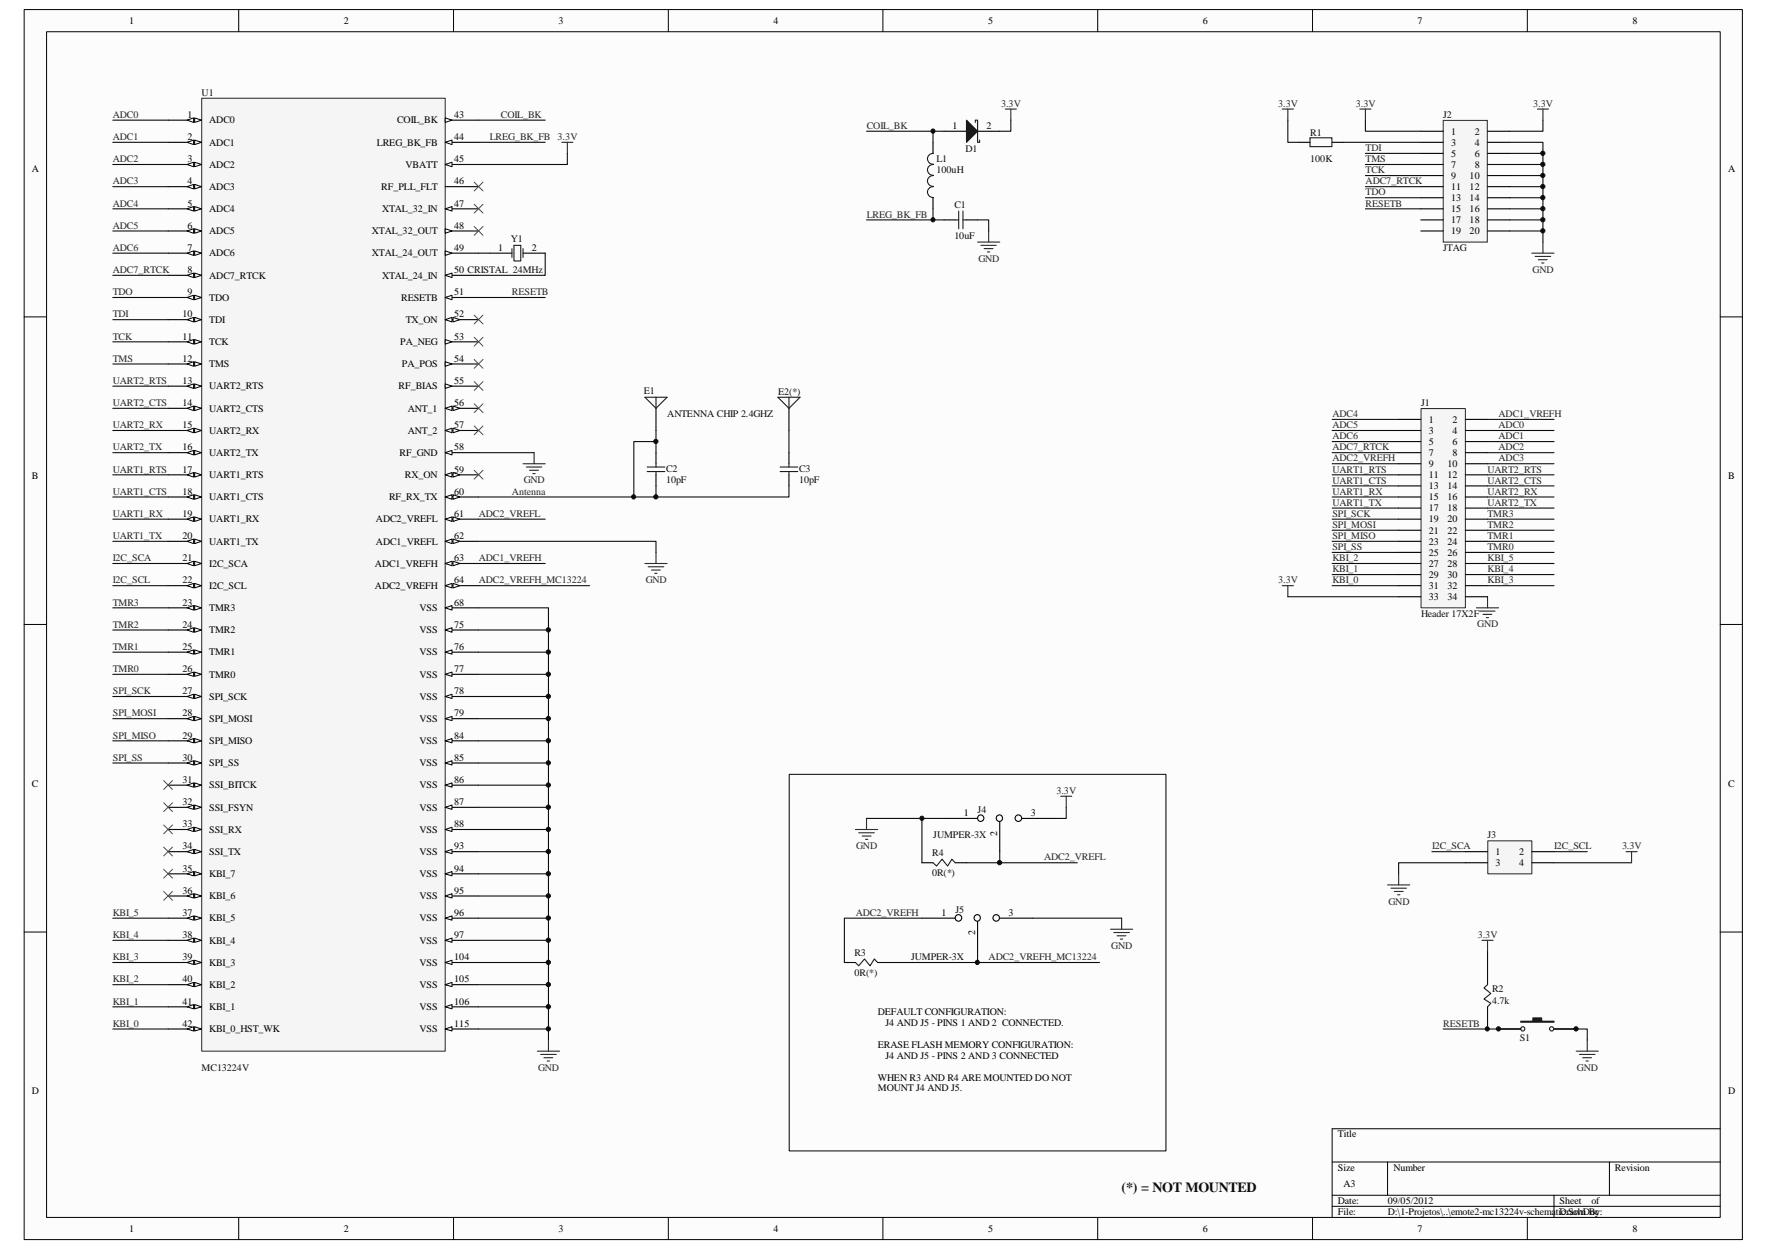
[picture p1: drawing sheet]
<svg xmlns="http://www.w3.org/2000/svg" width="297mm" height="210mm" viewBox="0 0 297 210" stroke-linecap="round" stroke-linejoin="round" font-family="sans-serif">
<defs><g id="words">
<text font-size="2.4" fill="#0e0e0e" x="188.5" y="200.4">(*) = NOT MOUNTED</text>
<g font-size="1.7">
<text x="21.7" y="4">1</text>
<text x="57.8" y="4">2</text>
<text x="93.9" y="4">3</text>
<text x="130" y="4">4</text>
<text x="166.1" y="4">5</text>
<text x="202.2" y="4">6</text>
<text x="238.3" y="4">7</text>
<text x="274.4" y="4">8</text>
<text x="31.5" y="23.5">2</text>
<text x="31.5" y="19.8">1</text>
<text x="35.2" y="20.7">ADC0</text>
<text x="66.8" y="20.7">COIL_BK</text>
<text x="76.4" y="19.8">43</text>
<text x="76.4" y="23.5">44</text>
<text x="160.1" y="21.7">1</text>
<text x="165.8" y="21.7">2</text>
<text x="243.9" y="22.6">1</text>
<text x="247.9" y="22.6">2</text>
<text x="5.3" y="28.9">A</text>
<text x="31.5" y="27.3">3</text>
<text x="35.2" y="28.2">ADC2</text>
<text x="35.2" y="24.5">ADC1</text>
<text x="63.4" y="24.5">LREG_BK_FB</text>
<text x="68.2" y="28.2">VBATT</text>
<text x="76.4" y="27.3">45</text>
<text x="243.9" y="24.5">3</text>
<text x="243.9" y="26.3">5</text>
<text x="243.9" y="28.2">7</text>
<text x="247.9" y="24.5">4</text>
<text x="247.9" y="26.3">6</text>
<text x="247.9" y="28.2">8</text>
<text x="290.5" y="28.9">A</text>
<text x="31.5" y="34.7">5</text>
<text x="31.5" y="31">4</text>
<text x="35.2" y="35.6">ADC4</text>
<text x="35.2" y="31.9">ADC3</text>
<text x="64.1" y="31.9">RF_PLL_FLT</text>
<text x="64.2" y="35.6">XTAL_32_IN</text>
<text x="76.4" y="34.7">47</text>
<text x="76.4" y="31">46</text>
<text x="243.9" y="30.1">9</text>
<text x="243.9" y="31.9">11</text>
<text x="243.9" y="33.8">13</text>
<text x="243.9" y="35.6">15</text>
<text x="247.1" y="30.1">10</text>
<text x="247.1" y="31.9">12</text>
<text x="247.1" y="33.8">14</text>
<text x="247.1" y="35.6">16</text>
<text x="31.5" y="38.4">6</text>
<text x="35.2" y="39.4">ADC5</text>
<text x="62.5" y="39.4">XTAL_32_OUT</text>
<text x="76.4" y="38.4">48</text>
<text x="243.9" y="37.5">17</text>
<text x="243.9" y="39.4">19</text>
<text x="247.1" y="37.5">18</text>
<text x="247.1" y="39.4">20</text>
<text x="31.5" y="45.9">8</text>
<text x="31.5" y="42.2">7</text>
<text x="35.2" y="46.8">ADC7_RTCK</text>
<text x="35.2" y="43.1">ADC6</text>
<text x="62.5" y="43.1">XTAL_24_OUT</text>
<text x="64.2" y="46.8">XTAL_24_IN</text>
<text x="76.4" y="42.2">49</text>
<text x="76.4" y="45.9">50 CRISTAL 24MHz</text>
<text x="83.7" y="42.2">1</text>
<text x="89.4" y="42.2">2</text>
<text x="30.7" y="53.3">10</text>
<text x="31.5" y="49.6">9</text>
<text x="35.2" y="50.5">TDO</text>
<text x="67.4" y="50.5">RESETB</text>
<text x="76.4" y="53.3">52</text>
<text x="76.4" y="49.6">51</text>
<text x="30.7" y="57.1">11</text>
<text x="35.2" y="58">TCK</text>
<text x="35.2" y="54.3">TDI</text>
<text x="67.3" y="58">PA_NEG</text>
<text x="68.2" y="54.3">TX_ON</text>
<text x="76.4" y="57.1">53</text>
<text x="30.7" y="64.5">13</text>
<text x="30.7" y="60.8">12</text>
<text x="35.2" y="65.4">UART2_RTS</text>
<text x="35.2" y="61.7">TMS</text>
<text x="67" y="65.4">RF_BIAS</text>
<text x="67.6" y="61.7">PA_POS</text>
<text x="76.4" y="60.8">54</text>
<text x="76.4" y="64.5">55</text>
<text x="30.7" y="72">15</text>
<text x="30.7" y="68.2">14</text>
<text x="35.2" y="69.2">UART2_CTS</text>
<text x="68.5" y="69.2">ANT_1</text>
<text x="76.4" y="68.2">56</text>
<text x="76.4" y="72">57</text>
<text x="240.2" y="71">1</text>
<text x="244.2" y="71">2</text>
<text x="30.7" y="75.7">16</text>
<text x="35.2" y="76.6">UART2_TX</text>
<text x="35.2" y="72.9">UART2_RX</text>
<text x="67.2" y="76.6">RF_GND</text>
<text x="68.5" y="72.9">ANT_2</text>
<text x="76.4" y="75.7">58</text>
<text x="240.2" y="72.9">3</text>
<text x="240.2" y="74.8">5</text>
<text x="240.2" y="76.6">7</text>
<text x="244.2" y="72.9">4</text>
<text x="244.2" y="74.8">6</text>
<text x="244.2" y="76.6">8</text>
<text x="5.4" y="80.6">B</text>
<text x="30.7" y="83.1">18</text>
<text x="30.7" y="79.4">17</text>
<text x="35.2" y="80.3">UART1_RTS</text>
<text x="68.1" y="80.3">RX_ON</text>
<text x="76.4" y="83.1">60</text>
<text x="76.4" y="79.4">59</text>
<text x="240.2" y="78.5">9</text>
<text x="240.2" y="80.3">11</text>
<text x="240.2" y="82.2">13</text>
<text x="243.3" y="78.5">10</text>
<text x="243.3" y="80.3">12</text>
<text x="243.3" y="82.2">14</text>
<text x="290.5" y="80.6">B</text>
<text x="30.7" y="86.9">19</text>
<text x="35.2" y="87.8">UART1_RX</text>
<text x="35.2" y="84.1">UART1_CTS</text>
<text x="63.2" y="87.8">ADC2_VREFL</text>
<text x="65.4" y="84.1">RF_RX_TX</text>
<text x="76.4" y="86.9">61</text>
<text x="240.2" y="84.1">15</text>
<text x="240.2" y="85.9">17</text>
<text x="240.2" y="87.8">19</text>
<text x="240.2" y="89.7">21</text>
<text x="243.3" y="84.1">16</text>
<text x="243.3" y="85.9">18</text>
<text x="243.3" y="87.8">20</text>
<text x="243.3" y="89.7">22</text>
<text x="30.7" y="94.3">21</text>
<text x="30.7" y="90.6">20</text>
<text x="35.2" y="95.2">I2C_SCA</text>
<text x="35.2" y="91.5">UART1_TX</text>
<text x="63" y="95.2">ADC1_VREFH</text>
<text x="63.2" y="91.5">ADC1_VREFL</text>
<text x="76.4" y="94.3">63</text>
<text x="76.4" y="90.6">62</text>
<text x="240.2" y="91.5">23</text>
<text x="240.2" y="93.4">25</text>
<text x="240.2" y="95.2">27</text>
<text x="243.3" y="91.5">24</text>
<text x="243.3" y="93.4">26</text>
<text x="243.3" y="95.2">28</text>
<text x="30.7" y="101.8">23</text>
<text x="30.7" y="98">22</text>
<text x="35.2" y="99">I2C_SCL</text>
<text x="63" y="99">ADC2_VREFH</text>
<text x="76.4" y="101.8">68</text>
<text x="76.4" y="98">64</text>
<text x="240.2" y="97.1">29</text>
<text x="240.2" y="99">31</text>
<text x="240.2" y="100.8">33</text>
<text x="243.3" y="97.1">30</text>
<text x="243.3" y="99">32</text>
<text x="243.3" y="100.8">34</text>
<text x="30.7" y="105.5">24</text>
<text x="35.2" y="106.4">TMR2</text>
<text x="35.2" y="102.7">TMR3</text>
<text x="70.5" y="102.7">VSS</text>
<text x="70.5" y="106.4">VSS</text>
<text x="76.4" y="105.5">75</text>
<text x="30.7" y="112.9">26</text>
<text x="30.7" y="109.2">25</text>
<text x="35.2" y="113.9">TMR0</text>
<text x="35.2" y="110.2">TMR1</text>
<text x="70.5" y="110.2">VSS</text>
<text x="70.5" y="113.9">VSS</text>
<text x="76.4" y="109.2">76</text>
<text x="76.4" y="112.9">77</text>
<text x="30.7" y="116.7">27</text>
<text x="35.2" y="117.6">SPI_SCK</text>
<text x="70.5" y="117.6">VSS</text>
<text x="76.4" y="116.7">78</text>
<text x="30.7" y="124.1">29</text>
<text x="30.7" y="120.4">28</text>
<text x="35.2" y="125.1">SPI_MISO</text>
<text x="35.2" y="121.3">SPI_MOSI</text>
<text x="70.5" y="121.3">VSS</text>
<text x="70.5" y="125.1">VSS</text>
<text x="76.4" y="120.4">79</text>
<text x="76.4" y="124.1">84</text>
<text x="30.7" y="131.6">31</text>
<text x="30.7" y="127.8">30</text>
<text x="35.2" y="128.8">SPI_SS</text>
<text x="70.5" y="128.8">VSS</text>
<text x="76.4" y="127.8">85</text>
<text x="76.4" y="131.6">86</text>
<text x="5.4" y="132.2">C</text>
<text x="30.7" y="135.3">32</text>
<text x="35.2" y="136.2">SSI_FSYN</text>
<text x="35.2" y="132.5">SSI_BITCK</text>
<text x="70.5" y="132.5">VSS</text>
<text x="70.5" y="136.2">VSS</text>
<text x="76.4" y="135.3">87</text>
<text x="162" y="137.2">1</text>
<text x="173.3" y="137.2">3</text>
<text x="290.5" y="132.2">C</text>
<text x="30.7" y="142.7">34</text>
<text x="30.7" y="139">33</text>
<text x="35.2" y="143.7">SSI_TX</text>
<text x="35.2" y="140">SSI_RX</text>
<text x="70.5" y="140">VSS</text>
<text x="70.5" y="143.7">VSS</text>
<text x="76.4" y="139">88</text>
<text x="76.4" y="142.7">93</text>
<text x="167.6" y="140.4" transform="rotate(-90 167.6 140.4)">2</text>
<text x="251.4" y="143.7">1</text>
<text x="255.4" y="143.7">2</text>
<text x="30.7" y="146.5">35</text>
<text x="35.2" y="147.4">KBI_7</text>
<text x="70.5" y="147.4">VSS</text>
<text x="76.4" y="146.5">94</text>
<text x="251.4" y="145.5">3</text>
<text x="255.4" y="145.5">4</text>
<text x="30.7" y="153.9">37</text>
<text x="30.7" y="150.2">36</text>
<text x="35.2" y="154.9">KBI_5</text>
<text x="35.2" y="151.1">KBI_6</text>
<text x="70.5" y="151.1">VSS</text>
<text x="70.5" y="154.9">VSS</text>
<text x="76.4" y="150.2">95</text>
<text x="76.4" y="153.9">96</text>
<text x="158.3" y="153.9">1</text>
<text x="169.5" y="153.9">3</text>
<text x="30.7" y="161.4">39</text>
<text x="30.7" y="157.6">38</text>
<text x="35.2" y="158.6">KBI_4</text>
<text x="70.5" y="158.6">VSS</text>
<text x="76.4" y="161.4">104</text>
<text x="76.4" y="157.6">97</text>
<text x="163.9" y="157.2" transform="rotate(-90 163.9 157.2)">2</text>
<text x="30.7" y="165.1">40</text>
<text x="35.2" y="166">KBI_2</text>
<text x="35.2" y="162.3">KBI_3</text>
<text x="70.5" y="162.3">VSS</text>
<text x="70.5" y="166">VSS</text>
<text x="76.4" y="165.1">105</text>
<text x="30.7" y="172.6">42</text>
<text x="30.7" y="168.8">41</text>
<text x="35.2" y="173.5">KBI_0_HST_WK</text>
<text x="35.2" y="169.8">KBI_1</text>
<text x="70.5" y="169.8">VSS</text>
<text x="70.5" y="173.5">VSS</text>
<text x="76.4" y="168.8">106</text>
<text x="76.4" y="172.6">115</text>
<text x="147.6" y="170.6">DEFAULT CONFIGURATION:</text>
<text x="148.8" y="172.5">J4 AND J5 - PINS 1 AND 2 CONNECTED.</text>
<text x="147.6" y="176.1">ERASE FLASH MEMORY CONFIGURATION:</text>
<text x="148.8" y="178">J4 AND J5 - PINS 2 AND 3 CONNECTED</text>
<text x="5.3" y="183.9">D</text>
<text x="147.6" y="181.6">WHEN R3 AND R4 ARE MOUNTED DO NOT</text>
<text x="147.6" y="183.4">MOUNT J4 AND J5.</text>
<text x="290.5" y="183.9">D</text>
<text x="224.9" y="191.1">Title</text>
<text x="224.9" y="196.7">Size</text>
<text x="234.2" y="196.7">Number</text>
<text x="271.5" y="196.7">Revision</text>
<text x="224.9" y="202.3">Date:</text>
<text x="225.8" y="199.5">A3</text>
<text x="233.3" y="202.3">09/05/2012</text>
<text x="262.2" y="202.3">Sheet</text>
<text x="267.5" y="202.3">of</text>
<text x="21.7" y="207">1</text>
<text x="57.8" y="207">2</text>
<text x="93.9" y="207">3</text>
<text x="130" y="207">4</text>
<text x="166.1" y="207">5</text>
<text x="202.2" y="207">6</text>
<text x="224.9" y="204.2">File:</text>
<text x="233.3" y="204.2">D:\1-Projetos\..\emote2-mc13224v-schematic.SchDoc</text>
<text x="238.3" y="207">7</text>
<text x="262.2" y="204.2">Drawn By:</text>
<text x="274.4" y="207">8</text>
</g>
<g font-size="1.7" fill="#0e0e0e">
<text x="33.9" y="16.1">U1</text>
<text x="220.3" y="22.8">R1</text>
<text x="242.6" y="19.8">J2</text>
<text x="157.4" y="27.3">L1</text>
<text x="157.4" y="29.1">100uH</text>
<text x="162.3" y="25.6">D1</text>
<text x="220.3" y="27.3">100K</text>
<text x="160.4" y="34.9">C1</text>
<text x="85.9" y="40.7">Y1</text>
<text x="160.4" y="40.1">10uF</text>
<text x="242.6" y="42.2">JTAG</text>
<text x="108.2" y="66.2">E1</text>
<text x="112.1" y="70.1">ANTENNA CHIP 2.4GHZ</text>
<text x="130.8" y="66.4">E2(*)</text>
<text x="238.9" y="68.2">J1</text>
<text x="112" y="81.1">10pF</text>
<text x="112" y="79.2">C2</text>
<text x="134.3" y="81.1">10pF</text>
<text x="134.3" y="79.2">C3</text>
<text x="238.9" y="103.6">Header 17X2F</text>
<text x="164.3" y="136.6">J4</text>
<text x="156.7" y="143.8">R4</text>
<text x="156.9" y="140.9">JUMPER-3X</text>
<text x="250.1" y="140.9">J3</text>
<text x="156.7" y="147.2">0R(*)</text>
<text x="160.6" y="153.4">J5</text>
<text x="143.6" y="160.6">R3</text>
<text x="153.2" y="161.4">JUMPER-3X</text>
<text x="143.6" y="164">0R(*)</text>
<text x="250.8" y="166.8">R2</text>
<text x="250.8" y="168.7">4.7k</text>
<text x="255.5" y="175">S1</text>
<text x="33.9" y="180">MC13224V</text>
</g>
<g font-size="1.7" fill="#262626">
<text x="168.3" y="17.9">3.3V</text>
<text x="214.9" y="17.9">3.3V</text>
<text x="227.9" y="17.9">3.3V</text>
<text x="257.7" y="17.9">3.3V</text>
<text x="19" y="19.8">ADC0</text>
<text x="19" y="23.5">ADC1</text>
<text x="82.3" y="23.5">LREG_BK_FB 3.3V</text>
<text x="84.2" y="19.8">COIL_BK</text>
<text x="145.7" y="21.7">COIL_BK</text>
<text x="19" y="27.3">ADC2</text>
<text x="229.6" y="25.4">TDI</text>
<text x="229.6" y="29.1">TCK</text>
<text x="229.6" y="27.3">TMS</text>
<text x="19" y="31">ADC3</text>
<text x="19" y="34.7">ADC4</text>
<text x="229.6" y="31">ADC7_RTCK</text>
<text x="229.6" y="34.7">RESETB</text>
<text x="229.6" y="32.9">TDO</text>
<text x="19" y="38.4">ADC5</text>
<text x="145.7" y="36.6">LREG_BK_FB</text>
<text x="19" y="45.9">ADC7_RTCK</text>
<text x="19" y="42.2">ADC6</text>
<text x="164.5" y="44">GND</text>
<text x="257.6" y="45.8">GND</text>
<text x="19" y="49.6">TDO</text>
<text x="19" y="53.3">TDI</text>
<text x="86.1" y="49.6">RESETB</text>
<text x="19" y="57.1">TCK</text>
<text x="19" y="64.5">UART2_RTS</text>
<text x="19" y="60.8">TMS</text>
<text x="19" y="72">UART2_RX</text>
<text x="19" y="68.2">UART2_CTS</text>
<text x="224" y="70.1">ADC4</text>
<text x="224" y="72">ADC5</text>
<text x="251.9" y="70.1">ADC1_VREFH</text>
<text x="251.9" y="72">ADC0</text>
<text x="19" y="75.7">UART2_TX</text>
<text x="224" y="73.8">ADC6</text>
<text x="224" y="75.7">ADC7_RTCK</text>
<text x="224" y="77.6">ADC2_VREFH</text>
<text x="251.9" y="73.8">ADC1</text>
<text x="251.9" y="75.7">ADC2</text>
<text x="251.9" y="77.6">ADC3</text>
<text x="19" y="79.4">UART1_RTS</text>
<text x="19" y="83.1">UART1_CTS</text>
<text x="86.1" y="83.1">Antenna</text>
<text x="88.1" y="81.2">GND</text>
<text x="224" y="79.4">UART1_RTS</text>
<text x="224" y="81.3">UART1_CTS</text>
<text x="224" y="83.1">UART1_RX</text>
<text x="250.1" y="79.4">UART2_RTS</text>
<text x="250.1" y="81.3">UART2_CTS</text>
<text x="250.1" y="83.1">UART2_RX</text>
<text x="19" y="86.9">UART1_RX</text>
<text x="80.5" y="86.9">ADC2_VREFL</text>
<text x="224" y="85">UART1_TX</text>
<text x="224" y="86.9">SPI_SCK</text>
<text x="224" y="88.7">SPI_MOSI</text>
<text x="250.1" y="85">UART2_TX</text>
<text x="250.1" y="86.9">TMR3</text>
<text x="250.1" y="88.7">TMR2</text>
<text x="19" y="90.6">UART1_TX</text>
<text x="19" y="94.3">I2C_SCA</text>
<text x="80.5" y="94.3">ADC1_VREFH</text>
<text x="224" y="94.3">KBI_2</text>
<text x="224" y="90.6">SPI_MISO</text>
<text x="224" y="92.5">SPI_SS</text>
<text x="250.1" y="94.3">KBI_5</text>
<text x="250.1" y="90.6">TMR1</text>
<text x="250.1" y="92.5">TMR0</text>
<text x="19" y="101.8">TMR3</text>
<text x="19" y="98">I2C_SCL</text>
<text x="80.5" y="98">ADC2_VREFH_MC13224</text>
<text x="108.5" y="98">GND</text>
<text x="214.9" y="98">3.3V</text>
<text x="224" y="96.2">KBI_1</text>
<text x="224" y="98">KBI_0</text>
<text x="250.1" y="96.2">KBI_4</text>
<text x="250.1" y="98">KBI_3</text>
<text x="19" y="105.5">TMR2</text>
<text x="248.3" y="105.5">GND</text>
<text x="19" y="112.9">TMR0</text>
<text x="19" y="109.2">TMR1</text>
<text x="19" y="116.7">SPI_SCK</text>
<text x="19" y="124.1">SPI_MISO</text>
<text x="19" y="120.4">SPI_MOSI</text>
<text x="19" y="127.8">SPI_SS</text>
<text x="177.6" y="133.4">3.3V</text>
<text x="143.9" y="142.7">GND</text>
<text x="240.7" y="142.7">I2C_SCA</text>
<text x="261.2" y="142.7">I2C_SCL</text>
<text x="272.7" y="142.7">3.3V</text>
<text x="175.5" y="144.6">ADC2_VREFL</text>
<text x="19" y="153.9">KBI_5</text>
<text x="143.8" y="153.9">ADC2_VREFH</text>
<text x="233.4" y="152">GND</text>
<text x="19" y="161.4">KBI_3</text>
<text x="19" y="157.6">KBI_4</text>
<text x="166.2" y="161.4">ADC2_VREFH_MC13224</text>
<text x="186.8" y="159.5">GND</text>
<text x="248.4" y="157.6">3.3V</text>
<text x="19" y="165.1">KBI_2</text>
<text x="19" y="168.8">KBI_1</text>
<text x="19" y="172.6">KBI_0</text>
<text x="242.6" y="172.6">RESETB</text>
<text x="90.5" y="180">GND</text>
<text x="265.1" y="180">GND</text>
</g>
</g></defs>
<path d="M4.1 1.7h288.8v206.6h-288.8z" fill="#fcfcfc"/>
<path d="M4.1 1.6h288.8v206.7h-288.8z" fill="none" stroke="#000" stroke-width=".17"/>
<path d="M7.9 5.4h281.3v199.2h-281.3z" fill="#fcfcfc"/>
<g fill="none" stroke="#000" stroke-width=".17">
<path d="M7.8 5.3h281.4v199.3h-281.4zM40.1 1.6v3.7M76.2 1.6v3.7M112.3 1.6v3.7M148.4 1.6v3.7M184.5 1.6v3.7M220.6 1.6v3.7M256.7 1.6v3.7M4.1 53.3h3.7M289.2 53.3h3.7M4.1 104.9h3.7M289.2 104.9h3.7"/>
<path d="M4.1 156.6h3.7M289.2 156.6h3.7M223.9 195.3h65.3M233.3 195.3v5.6M270.5 195.3v5.6M289.2 189.7h-65.3v14.9M40.1 204.6v3.7M76.2 204.6v3.7M112.3 204.6v3.7M148.4 204.6v3.7M184.5 204.6v3.7M220.6 204.6v3.7"/>
<path d="M223.9 200.9h65.3M223.9 202.7h65.3M256.7 204.6v3.7M261.2 200.9v3.7"/>
</g>
<path d="M33.9 16.6h40.9v160.1h-40.9z" fill="#f5f5f5"/>
<path d="M33.9 16.5h40.9v160.2h-40.9z" fill="none" stroke="#262626" stroke-width=".17"/>
<path d="M74.8 38.8h5.6" fill="none" stroke="#000" stroke-width=".19"/>
<path d="M74.8 38.4l1.2 .4-1.2 .4z" fill="#fcfcfc"/>
<path d="M74.8 38.4l1.2 .4-1.2 .4z" fill="none" stroke="#000" stroke-width=".17"/>
<path d="M74.8 35.1h5.6" fill="none" stroke="#000" stroke-width=".19"/>
<path d="M74.8 35.1l1.2-.4v.8z" fill="#fcfcfc"/>
<path d="M74.8 35.1l1.2-.4v.8z" fill="none" stroke="#000" stroke-width=".17"/>
<path d="M74.8 31.4h5.6M74.8 27.6h5.6" fill="none" stroke="#000" stroke-width=".19"/>
<path d="M74.8 27.6l1.2-.3v.7z" fill="#fcfcfc"/>
<path d="M74.8 27.6l1.2-.3v.7z" fill="none" stroke="#000" stroke-width=".17"/>
<path d="M74.8 23.9h5.6" fill="none" stroke="#000" stroke-width=".19"/>
<path d="M74.8 23.9l1.2-.4v.8z" fill="#fcfcfc"/>
<path d="M74.8 23.9l1.2-.4v.8z" fill="none" stroke="#000" stroke-width=".17"/>
<path d="M74.8 20.2h5.6" fill="none" stroke="#000" stroke-width=".19"/>
<path d="M74.8 19.8l1.2 .4-1.2 .4z" fill="#fcfcfc"/>
<path d="M74.8 19.8l1.2 .4-1.2 .4z" fill="none" stroke="#000" stroke-width=".17"/>
<path d="M28.3 172.9h5.6" fill="none" stroke="#000" stroke-width=".19"/>
<path d="M32.7 172.6l1.2 .3-1.2 .4z" fill="#fcfcfc"/>
<path d="M32.7 172.6l1.2 .3-1.2 .4z" fill="none" stroke="#000" stroke-width=".17"/>
<path d="M31.5 172.9l1.1-.3v.7z" fill="#fcfcfc"/>
<path d="M31.5 172.9l1.1-.3v.7z" fill="none" stroke="#000" stroke-width=".17"/>
<path d="M28.3 169.2h5.6" fill="none" stroke="#000" stroke-width=".19"/>
<path d="M32.7 168.8l1.2 .4-1.2 .3z" fill="#fcfcfc"/>
<path d="M32.7 168.8l1.2 .4-1.2 .3z" fill="none" stroke="#000" stroke-width=".17"/>
<path d="M31.5 169.2l1.1-.4v.7z" fill="#fcfcfc"/>
<path d="M31.5 169.2l1.1-.4v.7z" fill="none" stroke="#000" stroke-width=".17"/>
<path d="M28.3 165.5h5.6" fill="none" stroke="#000" stroke-width=".19"/>
<path d="M32.7 165.1l1.2 .4-1.2 .3z" fill="#fcfcfc"/>
<path d="M32.7 165.1l1.2 .4-1.2 .3z" fill="none" stroke="#000" stroke-width=".17"/>
<path d="M31.5 165.5l1.1-.4v.7z" fill="#fcfcfc"/>
<path d="M31.5 165.5l1.1-.4v.7z" fill="none" stroke="#000" stroke-width=".17"/>
<path d="M28.3 161.8h5.6" fill="none" stroke="#000" stroke-width=".19"/>
<path d="M32.7 161.4l1.2 .4-1.2 .3z" fill="#fcfcfc"/>
<path d="M32.7 161.4l1.2 .4-1.2 .3z" fill="none" stroke="#000" stroke-width=".17"/>
<path d="M31.5 161.8l1.1-.4v.7z" fill="#fcfcfc"/>
<path d="M31.5 161.8l1.1-.4v.7z" fill="none" stroke="#000" stroke-width=".17"/>
<path d="M28.3 158h5.6" fill="none" stroke="#000" stroke-width=".19"/>
<path d="M32.7 157.6l1.2 .4-1.2 .4z" fill="#fcfcfc"/>
<path d="M32.7 157.6l1.2 .4-1.2 .4z" fill="none" stroke="#000" stroke-width=".17"/>
<path d="M31.5 158l1.1-.4v.8z" fill="#fcfcfc"/>
<path d="M31.5 158l1.1-.4v.8z" fill="none" stroke="#000" stroke-width=".17"/>
<path d="M28.3 154.3h5.6" fill="none" stroke="#000" stroke-width=".19"/>
<path d="M32.7 153.9l1.2 .4-1.2 .3z" fill="#fcfcfc"/>
<path d="M32.7 153.9l1.2 .4-1.2 .3z" fill="none" stroke="#000" stroke-width=".17"/>
<path d="M31.5 154.3l1.1-.4v.7z" fill="#fcfcfc"/>
<path d="M31.5 154.3l1.1-.4v.7z" fill="none" stroke="#000" stroke-width=".17"/>
<path d="M28.3 150.6h5.6" fill="none" stroke="#000" stroke-width=".19"/>
<path d="M32.7 150.2l1.2 .4-1.2 .3z" fill="#fcfcfc"/>
<path d="M32.7 150.2l1.2 .4-1.2 .3z" fill="none" stroke="#000" stroke-width=".17"/>
<path d="M31.5 150.6l1.1-.4v.7z" fill="#fcfcfc"/>
<path d="M31.5 150.6l1.1-.4v.7z" fill="none" stroke="#000" stroke-width=".17"/>
<path d="M28.3 146.9h5.6" fill="none" stroke="#000" stroke-width=".19"/>
<path d="M32.7 146.5l1.2 .4-1.2 .3z" fill="#fcfcfc"/>
<path d="M32.7 146.5l1.2 .4-1.2 .3z" fill="none" stroke="#000" stroke-width=".17"/>
<path d="M31.5 146.9l1.1-.4v.7z" fill="#fcfcfc"/>
<path d="M31.5 146.9l1.1-.4v.7z" fill="none" stroke="#000" stroke-width=".17"/>
<path d="M28.3 143.1h5.6" fill="none" stroke="#000" stroke-width=".19"/>
<path d="M32.7 142.7l1.2 .4-1.2 .4z" fill="#fcfcfc"/>
<path d="M32.7 142.7l1.2 .4-1.2 .4z" fill="none" stroke="#000" stroke-width=".17"/>
<path d="M31.5 143.1l1.1-.4v.8z" fill="#fcfcfc"/>
<path d="M31.5 143.1l1.1-.4v.8z" fill="none" stroke="#000" stroke-width=".17"/>
<path d="M28.3 139.4h5.6" fill="none" stroke="#000" stroke-width=".19"/>
<path d="M32.7 139l1.2 .4-1.2 .3z" fill="#fcfcfc"/>
<path d="M32.7 139l1.2 .4-1.2 .3z" fill="none" stroke="#000" stroke-width=".17"/>
<path d="M31.5 139.4l1.1-.4v.7z" fill="#fcfcfc"/>
<path d="M31.5 139.4l1.1-.4v.7z" fill="none" stroke="#000" stroke-width=".17"/>
<path d="M28.3 135.7h5.6" fill="none" stroke="#000" stroke-width=".19"/>
<path d="M32.7 135.3l1.2 .4-1.2 .3z" fill="#fcfcfc"/>
<path d="M32.7 135.3l1.2 .4-1.2 .3z" fill="none" stroke="#000" stroke-width=".17"/>
<path d="M31.5 135.7l1.1-.4v.7z" fill="#fcfcfc"/>
<path d="M31.5 135.7l1.1-.4v.7z" fill="none" stroke="#000" stroke-width=".17"/>
<path d="M28.3 132h5.6" fill="none" stroke="#000" stroke-width=".19"/>
<path d="M32.7 131.6l1.2 .4-1.2 .3z" fill="#fcfcfc"/>
<path d="M32.7 131.6l1.2 .4-1.2 .3z" fill="none" stroke="#000" stroke-width=".17"/>
<path d="M31.5 132l1.1-.4v.7z" fill="#fcfcfc"/>
<path d="M31.5 132l1.1-.4v.7z" fill="none" stroke="#000" stroke-width=".17"/>
<path d="M28.3 128.2h5.6" fill="none" stroke="#000" stroke-width=".19"/>
<path d="M32.7 127.8l1.2 .4-1.2 .4z" fill="#fcfcfc"/>
<path d="M32.7 127.8l1.2 .4-1.2 .4z" fill="none" stroke="#000" stroke-width=".17"/>
<path d="M31.5 128.2l1.1-.4v.8z" fill="#fcfcfc"/>
<path d="M31.5 128.2l1.1-.4v.8z" fill="none" stroke="#000" stroke-width=".17"/>
<path d="M28.3 124.5h5.6" fill="none" stroke="#000" stroke-width=".19"/>
<path d="M32.7 124.1l1.2 .4-1.2 .3z" fill="#fcfcfc"/>
<path d="M32.7 124.1l1.2 .4-1.2 .3z" fill="none" stroke="#000" stroke-width=".17"/>
<path d="M31.5 124.5l1.1-.4v.7z" fill="#fcfcfc"/>
<path d="M31.5 124.5l1.1-.4v.7z" fill="none" stroke="#000" stroke-width=".17"/>
<path d="M28.3 120.8h5.6" fill="none" stroke="#000" stroke-width=".19"/>
<path d="M32.7 120.4l1.2 .4-1.2 .3z" fill="#fcfcfc"/>
<path d="M32.7 120.4l1.2 .4-1.2 .3z" fill="none" stroke="#000" stroke-width=".17"/>
<path d="M31.5 120.8l1.1-.4v.7z" fill="#fcfcfc"/>
<path d="M31.5 120.8l1.1-.4v.7z" fill="none" stroke="#000" stroke-width=".17"/>
<path d="M28.3 117.1h5.6" fill="none" stroke="#000" stroke-width=".19"/>
<path d="M32.7 116.7l1.2 .4-1.2 .3z" fill="#fcfcfc"/>
<path d="M32.7 116.7l1.2 .4-1.2 .3z" fill="none" stroke="#000" stroke-width=".17"/>
<path d="M31.5 117.1l1.1-.4v.7z" fill="#fcfcfc"/>
<path d="M31.5 117.1l1.1-.4v.7z" fill="none" stroke="#000" stroke-width=".17"/>
<path d="M28.3 113.3h5.6" fill="none" stroke="#000" stroke-width=".19"/>
<path d="M32.7 112.9l1.2 .4-1.2 .4z" fill="#fcfcfc"/>
<path d="M32.7 112.9l1.2 .4-1.2 .4z" fill="none" stroke="#000" stroke-width=".17"/>
<path d="M31.5 113.3l1.1-.4v.8z" fill="#fcfcfc"/>
<path d="M31.5 113.3l1.1-.4v.8z" fill="none" stroke="#000" stroke-width=".17"/>
<path d="M28.3 109.6h5.6" fill="none" stroke="#000" stroke-width=".19"/>
<path d="M32.7 109.2l1.2 .4-1.2 .3z" fill="#fcfcfc"/>
<path d="M32.7 109.2l1.2 .4-1.2 .3z" fill="none" stroke="#000" stroke-width=".17"/>
<path d="M31.5 109.6l1.1-.4v.7z" fill="#fcfcfc"/>
<path d="M31.5 109.6l1.1-.4v.7z" fill="none" stroke="#000" stroke-width=".17"/>
<path d="M28.3 105.9h5.6" fill="none" stroke="#000" stroke-width=".19"/>
<path d="M32.7 105.5l1.2 .4-1.2 .4z" fill="#fcfcfc"/>
<path d="M32.7 105.5l1.2 .4-1.2 .4z" fill="none" stroke="#000" stroke-width=".17"/>
<path d="M31.5 105.9l1.1-.4v.8z" fill="#fcfcfc"/>
<path d="M31.5 105.9l1.1-.4v.8z" fill="none" stroke="#000" stroke-width=".17"/>
<path d="M28.3 102.2h5.6" fill="none" stroke="#000" stroke-width=".19"/>
<path d="M32.7 101.8l1.2 .4-1.2 .3z" fill="#fcfcfc"/>
<path d="M32.7 101.8l1.2 .4-1.2 .3z" fill="none" stroke="#000" stroke-width=".17"/>
<path d="M31.5 102.2l1.1-.4v.7z" fill="#fcfcfc"/>
<path d="M31.5 102.2l1.1-.4v.7z" fill="none" stroke="#000" stroke-width=".17"/>
<path d="M28.3 98.4h5.6" fill="none" stroke="#000" stroke-width=".19"/>
<path d="M32.7 98l1.2 .4-1.2 .4z" fill="#fcfcfc"/>
<path d="M32.7 98l1.2 .4-1.2 .4z" fill="none" stroke="#000" stroke-width=".17"/>
<path d="M31.5 98.4l1.1-.4v.8z" fill="#fcfcfc"/>
<path d="M31.5 98.4l1.1-.4v.8z" fill="none" stroke="#000" stroke-width=".17"/>
<path d="M28.3 94.7h5.6" fill="none" stroke="#000" stroke-width=".19"/>
<path d="M32.7 94.3l1.2 .4-1.2 .4z" fill="#fcfcfc"/>
<path d="M32.7 94.3l1.2 .4-1.2 .4z" fill="none" stroke="#000" stroke-width=".17"/>
<path d="M31.5 94.7l1.1-.4v.8z" fill="#fcfcfc"/>
<path d="M31.5 94.7l1.1-.4v.8z" fill="none" stroke="#000" stroke-width=".17"/>
<path d="M28.3 91h5.6" fill="none" stroke="#000" stroke-width=".19"/>
<path d="M32.7 90.6l1.2 .4-1.2 .4z" fill="#fcfcfc"/>
<path d="M32.7 90.6l1.2 .4-1.2 .4z" fill="none" stroke="#000" stroke-width=".17"/>
<path d="M31.5 91l1.1-.4v.8z" fill="#fcfcfc"/>
<path d="M31.5 91l1.1-.4v.8z" fill="none" stroke="#000" stroke-width=".17"/>
<path d="M28.3 87.2h5.6" fill="none" stroke="#000" stroke-width=".19"/>
<path d="M32.7 86.9l1.2 .3-1.2 .4z" fill="#fcfcfc"/>
<path d="M32.7 86.9l1.2 .3-1.2 .4z" fill="none" stroke="#000" stroke-width=".17"/>
<path d="M31.5 87.2l1.1-.3v.7z" fill="#fcfcfc"/>
<path d="M31.5 87.2l1.1-.3v.7z" fill="none" stroke="#000" stroke-width=".17"/>
<path d="M28.3 83.5h5.6" fill="none" stroke="#000" stroke-width=".19"/>
<path d="M32.7 83.1l1.2 .4-1.2 .4z" fill="#fcfcfc"/>
<path d="M32.7 83.1l1.2 .4-1.2 .4z" fill="none" stroke="#000" stroke-width=".17"/>
<path d="M31.5 83.5l1.1-.4v.8z" fill="#fcfcfc"/>
<path d="M31.5 83.5l1.1-.4v.8z" fill="none" stroke="#000" stroke-width=".17"/>
<path d="M28.3 79.8h5.6" fill="none" stroke="#000" stroke-width=".19"/>
<path d="M32.7 79.4l1.2 .4-1.2 .4z" fill="#fcfcfc"/>
<path d="M32.7 79.4l1.2 .4-1.2 .4z" fill="none" stroke="#000" stroke-width=".17"/>
<path d="M31.5 79.8l1.1-.4v.8z" fill="#fcfcfc"/>
<path d="M31.5 79.8l1.1-.4v.8z" fill="none" stroke="#000" stroke-width=".17"/>
<path d="M28.3 76.1h5.6" fill="none" stroke="#000" stroke-width=".19"/>
<path d="M32.7 75.7l1.2 .4-1.2 .4z" fill="#fcfcfc"/>
<path d="M32.7 75.7l1.2 .4-1.2 .4z" fill="none" stroke="#000" stroke-width=".17"/>
<path d="M31.5 76.1l1.1-.4v.8z" fill="#fcfcfc"/>
<path d="M31.5 76.1l1.1-.4v.8z" fill="none" stroke="#000" stroke-width=".17"/>
<path d="M28.3 72.3h5.6" fill="none" stroke="#000" stroke-width=".19"/>
<path d="M32.7 72l1.2 .3-1.2 .4z" fill="#fcfcfc"/>
<path d="M32.7 72l1.2 .3-1.2 .4z" fill="none" stroke="#000" stroke-width=".17"/>
<path d="M31.5 72.3l1.1-.3v.7z" fill="#fcfcfc"/>
<path d="M31.5 72.3l1.1-.3v.7z" fill="none" stroke="#000" stroke-width=".17"/>
<path d="M28.3 68.6h5.6" fill="none" stroke="#000" stroke-width=".19"/>
<path d="M32.7 68.2l1.2 .4-1.2 .4z" fill="#fcfcfc"/>
<path d="M32.7 68.2l1.2 .4-1.2 .4z" fill="none" stroke="#000" stroke-width=".17"/>
<path d="M31.5 68.6l1.1-.4v.8z" fill="#fcfcfc"/>
<path d="M31.5 68.6l1.1-.4v.8z" fill="none" stroke="#000" stroke-width=".17"/>
<path d="M28.3 64.9h5.6" fill="none" stroke="#000" stroke-width=".19"/>
<path d="M32.7 64.5l1.2 .4-1.2 .4z" fill="#fcfcfc"/>
<path d="M32.7 64.5l1.2 .4-1.2 .4z" fill="none" stroke="#000" stroke-width=".17"/>
<path d="M31.5 64.9l1.1-.4v.8z" fill="#fcfcfc"/>
<path d="M31.5 64.9l1.1-.4v.8z" fill="none" stroke="#000" stroke-width=".17"/>
<path d="M28.3 61.2h5.6" fill="none" stroke="#000" stroke-width=".19"/>
<path d="M32.7 60.8l1.2 .4-1.2 .4z" fill="#fcfcfc"/>
<path d="M32.7 60.8l1.2 .4-1.2 .4z" fill="none" stroke="#000" stroke-width=".17"/>
<path d="M31.5 61.2l1.1-.4v.8z" fill="#fcfcfc"/>
<path d="M31.5 61.2l1.1-.4v.8z" fill="none" stroke="#000" stroke-width=".17"/>
<path d="M28.3 57.4h5.6" fill="none" stroke="#000" stroke-width=".19"/>
<path d="M32.7 57.1l1.2 .3-1.2 .4z" fill="#fcfcfc"/>
<path d="M32.7 57.1l1.2 .3-1.2 .4z" fill="none" stroke="#000" stroke-width=".17"/>
<path d="M31.5 57.4l1.1-.3v.7z" fill="#fcfcfc"/>
<path d="M31.5 57.4l1.1-.3v.7z" fill="none" stroke="#000" stroke-width=".17"/>
<path d="M28.3 53.7h5.6" fill="none" stroke="#000" stroke-width=".19"/>
<path d="M32.7 53.3l1.2 .4-1.2 .4z" fill="#fcfcfc"/>
<path d="M32.7 53.3l1.2 .4-1.2 .4z" fill="none" stroke="#000" stroke-width=".17"/>
<path d="M31.5 53.7l1.1-.4v.8z" fill="#fcfcfc"/>
<path d="M31.5 53.7l1.1-.4v.8z" fill="none" stroke="#000" stroke-width=".17"/>
<path d="M28.3 50h5.6" fill="none" stroke="#000" stroke-width=".19"/>
<path d="M32.7 49.6l1.2 .4-1.2 .4z" fill="#fcfcfc"/>
<path d="M32.7 49.6l1.2 .4-1.2 .4z" fill="none" stroke="#000" stroke-width=".17"/>
<path d="M31.5 50l1.1-.4v.8z" fill="#fcfcfc"/>
<path d="M31.5 50l1.1-.4v.8z" fill="none" stroke="#000" stroke-width=".17"/>
<path d="M28.3 46.3h5.6" fill="none" stroke="#000" stroke-width=".19"/>
<path d="M32.7 45.9l1.2 .4-1.2 .4z" fill="#fcfcfc"/>
<path d="M32.7 45.9l1.2 .4-1.2 .4z" fill="none" stroke="#000" stroke-width=".17"/>
<path d="M31.5 46.3l1.1-.4v.8z" fill="#fcfcfc"/>
<path d="M31.5 46.3l1.1-.4v.8z" fill="none" stroke="#000" stroke-width=".17"/>
<path d="M28.3 42.5h5.6" fill="none" stroke="#000" stroke-width=".19"/>
<path d="M32.7 42.2l1.2 .3-1.2 .4z" fill="#fcfcfc"/>
<path d="M32.7 42.2l1.2 .3-1.2 .4z" fill="none" stroke="#000" stroke-width=".17"/>
<path d="M31.5 42.5l1.1-.3v.7z" fill="#fcfcfc"/>
<path d="M31.5 42.5l1.1-.3v.7z" fill="none" stroke="#000" stroke-width=".17"/>
<path d="M28.3 38.8h5.6" fill="none" stroke="#000" stroke-width=".19"/>
<path d="M32.7 38.4l1.2 .4-1.2 .4z" fill="#fcfcfc"/>
<path d="M32.7 38.4l1.2 .4-1.2 .4z" fill="none" stroke="#000" stroke-width=".17"/>
<path d="M31.5 38.8l1.1-.4v.8z" fill="#fcfcfc"/>
<path d="M31.5 38.8l1.1-.4v.8z" fill="none" stroke="#000" stroke-width=".17"/>
<path d="M28.3 35.1h5.6" fill="none" stroke="#000" stroke-width=".19"/>
<path d="M32.7 34.7l1.2 .4-1.2 .4z" fill="#fcfcfc"/>
<path d="M32.7 34.7l1.2 .4-1.2 .4z" fill="none" stroke="#000" stroke-width=".17"/>
<path d="M31.5 35.1l1.1-.4v.8z" fill="#fcfcfc"/>
<path d="M31.5 35.1l1.1-.4v.8z" fill="none" stroke="#000" stroke-width=".17"/>
<path d="M28.3 31.4h5.6" fill="none" stroke="#000" stroke-width=".19"/>
<path d="M32.7 31l1.2 .4-1.2 .3z" fill="#fcfcfc"/>
<path d="M32.7 31l1.2 .4-1.2 .3z" fill="none" stroke="#000" stroke-width=".17"/>
<path d="M31.5 31.4l1.1-.4v.7z" fill="#fcfcfc"/>
<path d="M31.5 31.4l1.1-.4v.7z" fill="none" stroke="#000" stroke-width=".17"/>
<path d="M28.3 27.6h5.6" fill="none" stroke="#000" stroke-width=".19"/>
<path d="M32.7 27.3l1.2 .3-1.2 .4z" fill="#fcfcfc"/>
<path d="M32.7 27.3l1.2 .3-1.2 .4z" fill="none" stroke="#000" stroke-width=".17"/>
<path d="M31.5 27.6l1.1-.3v.7z" fill="#fcfcfc"/>
<path d="M31.5 27.6l1.1-.3v.7z" fill="none" stroke="#000" stroke-width=".17"/>
<path d="M28.3 23.9h5.6" fill="none" stroke="#000" stroke-width=".19"/>
<path d="M32.7 23.5l1.2 .4-1.2 .4z" fill="#fcfcfc"/>
<path d="M32.7 23.5l1.2 .4-1.2 .4z" fill="none" stroke="#000" stroke-width=".17"/>
<path d="M31.5 23.9l1.1-.4v.8z" fill="#fcfcfc"/>
<path d="M31.5 23.9l1.1-.4v.8z" fill="none" stroke="#000" stroke-width=".17"/>
<path d="M28.3 20.2h5.6" fill="none" stroke="#000" stroke-width=".19"/>
<path d="M32.7 19.8l1.2 .4-1.2 .4z" fill="#fcfcfc"/>
<path d="M32.7 19.8l1.2 .4-1.2 .4z" fill="none" stroke="#000" stroke-width=".17"/>
<path d="M31.5 20.2l1.1-.4v.8z" fill="#fcfcfc"/>
<path d="M31.5 20.2l1.1-.4v.8z" fill="none" stroke="#000" stroke-width=".17"/>
<path d="M74.8 42.5h5.6" fill="none" stroke="#000" stroke-width=".19"/>
<path d="M74.8 42.2l1.2 .3-1.2 .4z" fill="#fcfcfc"/>
<path d="M74.8 42.2l1.2 .3-1.2 .4z" fill="none" stroke="#000" stroke-width=".17"/>
<path d="M74.8 46.3h5.6" fill="none" stroke="#000" stroke-width=".19"/>
<path d="M74.8 46.3l1.2-.4v.8z" fill="#fcfcfc"/>
<path d="M74.8 46.3l1.2-.4v.8z" fill="none" stroke="#000" stroke-width=".17"/>
<path d="M74.8 50h5.6" fill="none" stroke="#000" stroke-width=".19"/>
<path d="M74.8 50l1.2-.4v.8z" fill="#fcfcfc"/>
<path d="M74.8 50l1.2-.4v.8z" fill="none" stroke="#000" stroke-width=".17"/>
<path d="M74.8 53.7h5.6" fill="none" stroke="#000" stroke-width=".19"/>
<path d="M74.8 53.7l1.2-.4v.8z" fill="#fcfcfc"/>
<path d="M74.8 53.7l1.2-.4v.8z" fill="none" stroke="#000" stroke-width=".17"/>
<path d="M76.2 53.3l1.1 .4-1.1 .4z" fill="#fcfcfc"/>
<path d="M76.2 53.3l1.1 .4-1.1 .4z" fill="none" stroke="#000" stroke-width=".17"/>
<path d="M74.8 57.4h5.6" fill="none" stroke="#000" stroke-width=".19"/>
<path d="M74.8 57.1l1.2 .3-1.2 .4z" fill="#fcfcfc"/>
<path d="M74.8 57.1l1.2 .3-1.2 .4z" fill="none" stroke="#000" stroke-width=".17"/>
<path d="M74.8 61.2h5.6" fill="none" stroke="#000" stroke-width=".19"/>
<path d="M74.8 60.8l1.2 .4-1.2 .4z" fill="#fcfcfc"/>
<path d="M74.8 60.8l1.2 .4-1.2 .4z" fill="none" stroke="#000" stroke-width=".17"/>
<path d="M74.8 64.9h5.6" fill="none" stroke="#000" stroke-width=".19"/>
<path d="M74.8 64.5l1.2 .4-1.2 .4z" fill="#fcfcfc"/>
<path d="M74.8 64.5l1.2 .4-1.2 .4z" fill="none" stroke="#000" stroke-width=".17"/>
<path d="M74.8 68.6h5.6" fill="none" stroke="#000" stroke-width=".19"/>
<path d="M74.8 68.6l1.2-.4v.8z" fill="#fcfcfc"/>
<path d="M74.8 68.6l1.2-.4v.8z" fill="none" stroke="#000" stroke-width=".17"/>
<path d="M76.2 68.2l1.1 .4-1.1 .4z" fill="#fcfcfc"/>
<path d="M76.2 68.2l1.1 .4-1.1 .4z" fill="none" stroke="#000" stroke-width=".17"/>
<path d="M74.8 72.3h5.6" fill="none" stroke="#000" stroke-width=".19"/>
<path d="M74.8 72.3l1.2-.3v.7z" fill="#fcfcfc"/>
<path d="M74.8 72.3l1.2-.3v.7z" fill="none" stroke="#000" stroke-width=".17"/>
<path d="M76.2 72l1.1 .3-1.1 .4z" fill="#fcfcfc"/>
<path d="M76.2 72l1.1 .3-1.1 .4z" fill="none" stroke="#000" stroke-width=".17"/>
<path d="M74.8 76.1h5.6" fill="none" stroke="#000" stroke-width=".19"/>
<path d="M74.8 76.1l1.2-.4v.8z" fill="#fcfcfc"/>
<path d="M74.8 76.1l1.2-.4v.8z" fill="none" stroke="#000" stroke-width=".17"/>
<path d="M74.8 79.8h5.6" fill="none" stroke="#000" stroke-width=".19"/>
<path d="M74.8 79.8l1.2-.4v.8z" fill="#fcfcfc"/>
<path d="M74.8 79.8l1.2-.4v.8z" fill="none" stroke="#000" stroke-width=".17"/>
<path d="M76.2 79.4l1.1 .4-1.1 .4z" fill="#fcfcfc"/>
<path d="M76.2 79.4l1.1 .4-1.1 .4z" fill="none" stroke="#000" stroke-width=".17"/>
<path d="M74.8 83.5h5.6" fill="none" stroke="#000" stroke-width=".19"/>
<path d="M74.8 83.5l1.2-.4v.8z" fill="#fcfcfc"/>
<path d="M74.8 83.5l1.2-.4v.8z" fill="none" stroke="#000" stroke-width=".17"/>
<path d="M76.2 83.1l1.1 .4-1.1 .4z" fill="#fcfcfc"/>
<path d="M76.2 83.1l1.1 .4-1.1 .4z" fill="none" stroke="#000" stroke-width=".17"/>
<path d="M74.8 87.2h5.6" fill="none" stroke="#000" stroke-width=".19"/>
<path d="M74.8 87.2l1.2-.3v.7z" fill="#fcfcfc"/>
<path d="M74.8 87.2l1.2-.3v.7z" fill="none" stroke="#000" stroke-width=".17"/>
<path d="M76.2 86.9l1.1 .3-1.1 .4z" fill="#fcfcfc"/>
<path d="M76.2 86.9l1.1 .3-1.1 .4z" fill="none" stroke="#000" stroke-width=".17"/>
<path d="M74.8 91h5.6" fill="none" stroke="#000" stroke-width=".19"/>
<path d="M74.8 91l1.2-.4v.8z" fill="#fcfcfc"/>
<path d="M74.8 91l1.2-.4v.8z" fill="none" stroke="#000" stroke-width=".17"/>
<path d="M76.2 90.6l1.1 .4-1.1 .4z" fill="#fcfcfc"/>
<path d="M76.2 90.6l1.1 .4-1.1 .4z" fill="none" stroke="#000" stroke-width=".17"/>
<path d="M74.8 94.7h5.6" fill="none" stroke="#000" stroke-width=".19"/>
<path d="M74.8 94.7l1.2-.4v.8z" fill="#fcfcfc"/>
<path d="M74.8 94.7l1.2-.4v.8z" fill="none" stroke="#000" stroke-width=".17"/>
<path d="M76.2 94.3l1.1 .4-1.1 .4z" fill="#fcfcfc"/>
<path d="M76.2 94.3l1.1 .4-1.1 .4z" fill="none" stroke="#000" stroke-width=".17"/>
<path d="M74.8 98.4h5.6" fill="none" stroke="#000" stroke-width=".19"/>
<path d="M74.8 98.4l1.2-.4v.8z" fill="#fcfcfc"/>
<path d="M74.8 98.4l1.2-.4v.8z" fill="none" stroke="#000" stroke-width=".17"/>
<path d="M76.2 98l1.1 .4-1.1 .4z" fill="#fcfcfc"/>
<path d="M76.2 98l1.1 .4-1.1 .4z" fill="none" stroke="#000" stroke-width=".17"/>
<path d="M74.8 102.2h5.6" fill="none" stroke="#000" stroke-width=".19"/>
<path d="M74.8 102.2l1.2-.4v.7z" fill="#fcfcfc"/>
<path d="M74.8 102.2l1.2-.4v.7z" fill="none" stroke="#000" stroke-width=".17"/>
<path d="M74.8 105.9h5.6" fill="none" stroke="#000" stroke-width=".19"/>
<path d="M74.8 105.9l1.2-.4v.8z" fill="#fcfcfc"/>
<path d="M74.8 105.9l1.2-.4v.8z" fill="none" stroke="#000" stroke-width=".17"/>
<path d="M74.8 109.6h5.6" fill="none" stroke="#000" stroke-width=".19"/>
<path d="M74.8 109.6l1.2-.4v.7z" fill="#fcfcfc"/>
<path d="M74.8 109.6l1.2-.4v.7z" fill="none" stroke="#000" stroke-width=".17"/>
<path d="M74.8 113.3h5.6" fill="none" stroke="#000" stroke-width=".19"/>
<path d="M74.8 113.3l1.2-.4v.8z" fill="#fcfcfc"/>
<path d="M74.8 113.3l1.2-.4v.8z" fill="none" stroke="#000" stroke-width=".17"/>
<path d="M74.8 117.1h5.6" fill="none" stroke="#000" stroke-width=".19"/>
<path d="M74.8 117.1l1.2-.4v.7z" fill="#fcfcfc"/>
<path d="M74.8 117.1l1.2-.4v.7z" fill="none" stroke="#000" stroke-width=".17"/>
<path d="M74.8 120.8h5.6" fill="none" stroke="#000" stroke-width=".19"/>
<path d="M74.8 120.8l1.2-.4v.7z" fill="#fcfcfc"/>
<path d="M74.8 120.8l1.2-.4v.7z" fill="none" stroke="#000" stroke-width=".17"/>
<path d="M74.8 124.5h5.6" fill="none" stroke="#000" stroke-width=".19"/>
<path d="M74.8 124.5l1.2-.4v.7z" fill="#fcfcfc"/>
<path d="M74.8 124.5l1.2-.4v.7z" fill="none" stroke="#000" stroke-width=".17"/>
<path d="M74.8 128.2h5.6" fill="none" stroke="#000" stroke-width=".19"/>
<path d="M74.8 128.2l1.2-.4v.8z" fill="#fcfcfc"/>
<path d="M74.8 128.2l1.2-.4v.8z" fill="none" stroke="#000" stroke-width=".17"/>
<path d="M74.8 132h5.6" fill="none" stroke="#000" stroke-width=".19"/>
<path d="M74.8 132l1.2-.4v.7z" fill="#fcfcfc"/>
<path d="M74.8 132l1.2-.4v.7z" fill="none" stroke="#000" stroke-width=".17"/>
<path d="M74.8 135.7h5.6" fill="none" stroke="#000" stroke-width=".19"/>
<path d="M74.8 135.7l1.2-.4v.7z" fill="#fcfcfc"/>
<path d="M74.8 135.7l1.2-.4v.7z" fill="none" stroke="#000" stroke-width=".17"/>
<path d="M74.8 139.4h5.6" fill="none" stroke="#000" stroke-width=".19"/>
<path d="M74.8 139.4l1.2-.4v.7z" fill="#fcfcfc"/>
<path d="M74.8 139.4l1.2-.4v.7z" fill="none" stroke="#000" stroke-width=".17"/>
<path d="M74.8 143.1h5.6" fill="none" stroke="#000" stroke-width=".19"/>
<path d="M74.8 143.1l1.2-.4v.8z" fill="#fcfcfc"/>
<path d="M74.8 143.1l1.2-.4v.8z" fill="none" stroke="#000" stroke-width=".17"/>
<path d="M74.8 146.9h5.6" fill="none" stroke="#000" stroke-width=".19"/>
<path d="M74.8 146.9l1.2-.4v.7z" fill="#fcfcfc"/>
<path d="M74.8 146.9l1.2-.4v.7z" fill="none" stroke="#000" stroke-width=".17"/>
<path d="M74.8 150.6h5.6" fill="none" stroke="#000" stroke-width=".19"/>
<path d="M74.8 150.6l1.2-.4v.7z" fill="#fcfcfc"/>
<path d="M74.8 150.6l1.2-.4v.7z" fill="none" stroke="#000" stroke-width=".17"/>
<path d="M74.8 154.3h5.6" fill="none" stroke="#000" stroke-width=".19"/>
<path d="M74.8 154.3l1.2-.4v.7z" fill="#fcfcfc"/>
<path d="M74.8 154.3l1.2-.4v.7z" fill="none" stroke="#000" stroke-width=".17"/>
<path d="M74.8 161.8h5.6" fill="none" stroke="#000" stroke-width=".19"/>
<path d="M74.8 161.8l1.2-.4v.7z" fill="#fcfcfc"/>
<path d="M74.8 161.8l1.2-.4v.7z" fill="none" stroke="#000" stroke-width=".17"/>
<path d="M74.8 158h5.6" fill="none" stroke="#000" stroke-width=".19"/>
<path d="M74.8 158l1.2-.4v.8z" fill="#fcfcfc"/>
<path d="M74.8 158l1.2-.4v.8z" fill="none" stroke="#000" stroke-width=".17"/>
<path d="M74.8 165.5h5.6" fill="none" stroke="#000" stroke-width=".19"/>
<path d="M74.8 165.5l1.2-.4v.7z" fill="#fcfcfc"/>
<path d="M74.8 165.5l1.2-.4v.7z" fill="none" stroke="#000" stroke-width=".17"/>
<path d="M74.8 169.2h5.6" fill="none" stroke="#000" stroke-width=".19"/>
<path d="M74.8 169.2l1.2-.4v.7z" fill="#fcfcfc"/>
<path d="M74.8 169.2l1.2-.4v.7z" fill="none" stroke="#000" stroke-width=".17"/>
<path d="M74.8 172.9h5.6" fill="none" stroke="#000" stroke-width=".19"/>
<path d="M74.8 172.9l1.2-.3v.7z" fill="#fcfcfc"/>
<path d="M74.8 172.9l1.2-.3v.7z" fill="none" stroke="#000" stroke-width=".17"/>
<g fill="none" stroke="#0e0e0e" stroke-width=".19">
<path d="M19 38.8h9.3M19 35.1h9.3M19 31.4h9.3M19 27.6h9.3M19 23.9h9.3M19 20.2h9.3M19 57.4h9.3M19 53.7h9.3M19 50h9.3M19 46.3h9.3M19 42.5h9.3M19 68.6h9.3"/>
<path d="M19 72.3h9.3M19 76.1h9.3M19 79.8h9.3M19 64.9h9.3M19 61.2h9.3M19 83.5h9.3M19 87.2h9.3M19 91h9.3M19 94.7h9.3M19 98.4h9.3M80.4 94.7h11.2M80.4 98.4h18.7"/>
<path d="M19 102.2h9.3M19 117.1h9.3M19 105.9h9.3M80.4 102.2h11.8v72.6M80.4 117.1h11.8M80.4 105.9h11.8M80.4 109.6h11.8M80.4 113.3h11.8M19 120.8h9.3M19 124.5h9.3M19 128.2h9.3M80.4 120.8h11.8"/>
<path d="M80.4 124.5h11.8M80.4 128.2h11.8M80.4 132h11.8M80.4 135.7h11.8M80.4 139.4h11.8M19 154.3h9.3M19 158h9.3M80.4 154.3h11.8M80.4 158h11.8M80.4 143.1h11.8M80.4 146.9h11.8M80.4 150.6h11.8"/>
<path d="M19 161.8h9.3M19 165.5h9.3M19 169.2h9.3M80.4 161.8h11.8M80.4 165.5h11.8M80.4 169.2h11.8M80.4 172.9h11.8"/>
</g>
<g fill="none" stroke="#262626" stroke-width=".19">
<path d="M257.5 42.5h3.7M258.1 43.1h2.6M258.6 43.6h1.5M259.2 44.2h.3M259.4 40.7v1.8M87.9 77.9h3.7M88.5 78.5h2.6M89 79h1.5M89.6 79.6h.4M89.8 76.1v1.8M108.4 94.7h3.7M109 95.2h2.6"/>
<path d="M109.5 95.8h1.5M110.1 96.4h.3M110.3 92.8v1.9M90.3 176.7h3.8M90.9 177.2h2.6M91.4 177.8h1.5M92 178.3h.4M92.2 174.8v1.9"/>
</g>
<path d="M218.4 23.9h1.8M223.9 23.9h1.9M82.3 42.5h3.8M87.9 42.5h3.7M110.3 68.6v3.7" fill="none" stroke="#000" stroke-width=".19"/>
<path d="M220.2 23.2h3.7v1.4h-3.7zM86.1 41.8v1.5M86.4 41.2h1.1v2.7h-1.1zM87.9 41.8v1.5M108.4 66.8h3.7l-1.8 1.8zM110.3 66.8v1.8" fill="none" stroke="#1c1c1c" stroke-width=".19"/>
<path d="M242.7 20.3h7.3v20.4h-7.3z" fill="#f5f5f5"/>
<path d="M242.6 20.2h7.4v20.5h-7.4z" fill="none" stroke="#262626" stroke-width=".17"/>
<g fill="none" stroke="#000" stroke-width=".19">
<path d="M238.8 22.1h3.8M238.8 23.9h3.8M238.8 25.8h3.8M238.8 27.6h3.8M238.8 29.5h3.8M238.8 31.4h3.8M238.8 33.2h3.8M238.8 35.1h3.8M238.8 37h3.8M238.8 38.8h3.8M250.1 22.1h3.7M250.1 23.9h3.7"/>
<path d="M250.1 25.8h3.7M250.1 27.6h3.7M250.1 29.5h3.7M250.1 31.4h3.7M250.1 33.2h3.7M250.1 35.1h3.7M250.1 37h3.7M250.1 38.8h3.7M251.9 172.9h3.7"/>
</g>
<path d="M215.6 18.3h1.8M216.5 18.3v1.9M249.1 158h1.9M250.1 158v1.9M265 176.7h3.7M265.5 177.2h2.6M266.1 177.8h1.4M266.6 178.3h.4M266.8 174.8v1.9" fill="none" stroke="#262626" stroke-width=".19"/>
<path d="M80.4 23.9h11.2M80.4 20.2h11.2M225.8 23.9h13M80.4 42.5h1.9M80.4 50h11.2M91.6 42.5v3.8h-11.2" fill="none" stroke="#0e0e0e" stroke-width=".19"/>
<path d="M255.6 171.6h2.1v-.5h1.5v.5h2v.2h-5.6z" fill-rule="evenodd" fill="#1c1c1c"/>
<g fill="none" stroke="#1c1c1c" stroke-width=".19">
<path d="M255.6 171.6h2.1v-.5h1.5v.5h2v.2h-5.6z"/>
<circle cx="256" cy="172.9" r=".35"/>
<circle cx="260.8" cy="172.9" r=".36"/>
</g>
<path d="M158.7 22.1h3.8M164.3 22.1h3.8M261.2 172.9h3.8" fill="none" stroke="#000" stroke-width=".19"/>
<path d="M250.1 159.9v3.7M261.2 145h13.1M265 172.9h1.8v1.9" fill="none" stroke="#0e0e0e" stroke-width=".19"/>
<path d="M233.3 148.7h3.7M233.8 149.3h2.6M234.4 149.8h1.5M234.9 150.4h.4M235.1 146.9v1.8" fill="none" stroke="#262626" stroke-width=".19"/>
<path d="M162.5 20.2l1.8 1.9-1.8 1.8z" fill="#1c1c1c"/>
<g fill="none" stroke="#1c1c1c" stroke-width=".19">
<path d="M156.8 31.4h.1a.91 .91 0 0 0-1 .9 .91 .91 0 0 0 1 .9h-.1M156.8 29.5h.1a.91 .91 0 0 0-1 .9 .91 .91 0 0 0 1 .9h-.1M156.8 27.6h.1a.91 .91 0 0 0-1 1 .91 .91 0 0 0 1 .9h-.1M156.8 25.8h.1a.91 .91 0 0 0-1 .9 .91 .91 0 0 0 1 .9h-.1M160.6 37h.6M161.2 35.5v2.9M161.9 35.5v2.9M161.9 37h.6M162.5 20.2l1.8 1.9-1.8 1.8zM164 20.6v-.4h.3v3.7h.4v-.4M156.8 145l.6 .5 1-1.1 .9 1.1 .7-1.1 .6 .6M143.8 161.8l.6 .5 .9-1.1 1 1.1 .7-1.1 .5 .6"/>
<path d="M250.1 165.5l-.6 .5 1.1 1-1.1 .9 1.1 .7-.5 .6"/>
</g>
<g fill="none" stroke="#000" stroke-width=".19">
<path d="M156.8 23.9v1.9M156.8 33.2v1.9M158.7 37h1.9M162.5 37h1.8M158.7 137.5h5.6M168.1 138.1v5M171.8 137.5h5.6M155 154.3h5.6M155 145h1.8M160.6 145h1.9M164.3 154.9v5M168.1 154.3h5.5"/>
<path d="M141.9 161.8h1.9M147.5 161.8h1.9M250.1 163.6v1.9M250.1 169.2v1.9"/>
<circle cx="171.2" cy="137.5" r=".55"/>
<circle cx="167.5" cy="154.3" r=".55"/>
</g>
<g fill="none" stroke="#262626" stroke-width=".19">
<path d="M169 18.3h1.9M169.9 18.3v1.9M228.6 18.3h1.9M229.5 18.3v1.9M258.4 18.3h1.9M259.4 18.3v1.9M94.4 23.9h1.9M95.4 23.9v1.9M166.2 38.8v1.9M164.3 40.7h3.8M164.9 41.2h2.6M165.4 41.8h1.5"/>
<path d="M166 42.3h.4M215.6 98.4h1.8M216.5 98.4v1.9M248.2 102.2h3.7M248.7 102.7h2.6M249.3 103.3h1.5M249.8 103.8h.4M250.1 100.3v1.9M143.8 139.4h3.7M144.4 140h2.6M145.7 137.5v1.9M178.3 133.8h1.9"/>
<path d="M179.2 133.8v1.9M144.9 140.5h1.5M145.5 141.1h.4M186.7 156.2h3.7M187.2 156.7h2.7M187.8 157.3h1.5M188.3 157.8h.4M188.5 154.3v1.9M273.3 143.1h1.9M274.3 143.1v1.9"/>
</g>
<g fill="none" stroke="#0e0e0e" stroke-width=".19">
<path d="M95.4 25.8v1.8h-15M145.7 22.1h13M145.7 37h13M156.8 22.1v1.8M156.8 35.1v1.9M164.3 37h1.9v1.8M169.9 20.2v1.9h-1.8M216.5 20.2v3.7h1.9M229.5 20.2v1.9h9.3M229.5 25.8h9.3M229.5 27.6h9.3M229.5 29.5h9.3"/>
<path d="M229.5 31.4h9.3M229.5 33.2h9.3M229.5 35.1h9.3M253.8 23.9h5.6v16.8M253.8 37h5.6M253.8 25.8h5.6M253.8 27.6h5.6M253.8 29.5h5.6M253.8 31.4h5.6M253.8 33.2h5.6M253.8 35.1h5.6M253.8 38.8h5.6"/>
<path d="M259.4 20.2v1.9h-5.6M80.4 76.1h9.4M80.4 91h29.9v1.8M80.4 87.2h11.2M223.9 98.4h11.2M223.9 96.6h11.2M19 109.6h9.3M19 113.3h9.3M145.7 137.5h9.3M158.7 137.5h-3.7v7.5M179.2 135.7v1.8h-1.8M155 154.3h-13.1v7.5"/>
<path d="M162.5 145h5.6M164.3 159.9v1.9h20.5M168.1 143.1v1.9h13M173.6 154.3h14.9M240.7 143.1h5.6M246.3 145h-11.2v1.9M149.4 161.8h14.9M242.6 172.9h9.3M250.1 171.1v1.8"/>
</g>
<g fill="none" stroke="#010101" stroke-width=".19">
<circle cx="164.8" cy="137.5" r=".54"/>
<circle cx="168" cy="137.5" r=".53"/>
<circle cx="161.1" cy="154.3" r=".55"/>
<circle cx="164.3" cy="154.3" r=".53"/>
</g>
<path d="M132.7 130.1h63.3v63.3h-63.3z" fill="none" stroke="#000" stroke-width=".17"/>
<path d="M238.9 68.7h7.4v33.5h-7.4z" fill="#f5f5f5"/>
<path d="M238.9 68.7h7.4v33.5h-7.4z" fill="none" stroke="#262626" stroke-width=".17"/>
<g fill="none" stroke="#000" stroke-width=".19">
<path d="M235.1 70.5h3.7M235.1 72.3h3.7M235.1 74.2h3.7M235.1 76.1h3.7M235.1 77.9h3.7M235.1 79.8h3.7M246.3 70.5h3.8M246.3 72.3h3.8M246.3 74.2h3.8M246.3 76.1h3.8M246.3 77.9h3.8M246.3 79.8h3.8"/>
<path d="M235.1 81.7h3.7M235.1 83.5h3.7M235.1 85.4h3.7M235.1 87.2h3.7M235.1 89.1h3.7M235.1 91h3.7M235.1 92.8h3.7M235.1 94.7h3.7M235.1 96.6h3.7M235.1 98.4h3.7M246.3 81.7h3.8M246.3 83.5h3.8"/>
<path d="M246.3 85.4h3.8M246.3 87.2h3.8M246.3 89.1h3.8M246.3 91h3.8M246.3 92.8h3.8M246.3 94.7h3.8M246.3 96.6h3.8M246.3 98.4h3.8M235.1 100.3h3.7M246.3 100.3h3.8"/>
</g>
<g fill="none" stroke="#0e0e0e" stroke-width=".19">
<path d="M223.9 70.5h11.2M223.9 72.3h11.2M223.9 74.2h11.2M223.9 76.1h11.2M223.9 77.9h11.2M223.9 79.8h11.2M250.1 70.5h11.1M250.1 72.3h11.1M250.1 74.2h11.1M250.1 76.1h11.1M250.1 77.9h11.1M223.9 81.7h11.2"/>
<path d="M223.9 83.5h11.2M223.9 85.4h11.2M223.9 87.2h11.2M223.9 89.1h11.2M223.9 91h11.2M223.9 92.8h11.2M223.9 94.7h11.2M216.5 100.3h18.6"/>
</g>
<path d="M250.1 141.4h7.4v5.5h-7.4z" fill="#f5f5f5"/>
<path d="M250.1 141.3h7.4v5.6h-7.4z" fill="none" stroke="#262626" stroke-width=".17"/>
<path d="M110.3 76.1v1.8M110.3 79.8v1.9M132.6 68.6v3.7M132.6 76.1v1.8M132.6 79.8v1.9M246.3 143.1h3.8M246.3 145h3.8M257.5 143.1h3.7M257.5 145h3.7" fill="none" stroke="#000" stroke-width=".19"/>
<g fill="none" stroke="#0e0e0e" stroke-width=".19">
<path d="M110.3 74.2h-3.8v9.3M110.3 72.3v3.8M132.6 72.3v3.8M250.1 79.8h11.1M110.3 81.7v1.8M132.6 81.7v1.8h-52.2M250.1 81.7h11.1M250.1 83.5h11.1M250.1 85.4h11.1M250.1 87.2h11.1M250.1 89.1h11.1M250.1 91h11.1"/>
<path d="M250.1 92.8h11.1M250.1 94.7h11.1M250.1 96.6h11.1M250.1 98.4h11.1M261.2 143.1h5.6M19 172.9h9.3"/>
</g>
<path d="M108.8 78.5h3M108.8 79.2h3M110.3 77.9v.6M110.3 79.2v.6M130.8 66.8h3.7l-1.9 1.8zM131.1 78.5h3M131.1 79.2h3M132.6 66.8v1.8M132.6 77.9v.6M132.6 79.2v.6" fill="none" stroke="#1c1c1c" stroke-width=".19"/>
<g fill="none" stroke="#4c4c4c" stroke-width=".17">
<path d="M79.7 30.6l1.5 1.5M79.7 34.3l1.5 1.5M79.7 38.1l1.5 1.4M81.2 30.6l-1.5 1.5M81.2 34.3l-1.5 1.5M81.2 38.1l-1.5 1.4M79.7 53l1.5 1.4M79.7 56.7l1.5 1.5M81.2 53l-1.5 1.4M81.2 56.7l-1.5 1.5M79.7 60.4l1.5 1.5M79.7 64.1l1.5 1.5"/>
<path d="M79.7 67.9l1.5 1.4M79.7 71.6l1.5 1.5M79.7 79l1.5 1.5M81.2 60.4l-1.5 1.5M81.2 64.1l-1.5 1.5M81.2 67.9l-1.5 1.4M81.2 71.6l-1.5 1.5M81.2 79l-1.5 1.5M27.5 131.2l1.5 1.5M27.5 134.9l1.5 1.5M27.5 138.6l1.5 1.5M29 131.2l-1.5 1.5"/>
<path d="M29 134.9l-1.5 1.5M29 138.6l-1.5 1.5M27.5 142.4l1.5 1.4M27.5 146.1l1.5 1.5M27.5 149.8l1.5 1.5M29 142.4l-1.5 1.4M29 146.1l-1.5 1.5M29 149.8l-1.5 1.5"/>
</g>
<circle cx="92.2" cy="172.9" r=".36" fill="#0e0e0e"/>
<circle cx="92.2" cy="172.9" r=".36" fill="none" stroke="#0e0e0e" stroke-width=".17"/>
<circle cx="92.2" cy="169.2" r=".36" fill="#0e0e0e"/>
<circle cx="92.2" cy="169.2" r=".36" fill="none" stroke="#0e0e0e" stroke-width=".17"/>
<circle cx="92.2" cy="165.5" r=".36" fill="#0e0e0e"/>
<circle cx="92.2" cy="165.5" r=".36" fill="none" stroke="#0e0e0e" stroke-width=".17"/>
<circle cx="92.2" cy="161.7" r=".36" fill="#0e0e0e"/>
<circle cx="92.2" cy="161.7" r=".36" fill="none" stroke="#0e0e0e" stroke-width=".17"/>
<circle cx="92.2" cy="158" r=".36" fill="#0e0e0e"/>
<circle cx="92.2" cy="158" r=".36" fill="none" stroke="#0e0e0e" stroke-width=".17"/>
<circle cx="92.2" cy="154.3" r=".36" fill="#0e0e0e"/>
<circle cx="92.2" cy="154.3" r=".36" fill="none" stroke="#0e0e0e" stroke-width=".17"/>
<circle cx="92.2" cy="150.6" r=".36" fill="#0e0e0e"/>
<circle cx="92.2" cy="150.6" r=".36" fill="none" stroke="#0e0e0e" stroke-width=".17"/>
<circle cx="92.2" cy="146.8" r=".36" fill="#0e0e0e"/>
<circle cx="92.2" cy="146.8" r=".36" fill="none" stroke="#0e0e0e" stroke-width=".17"/>
<circle cx="92.2" cy="143.1" r=".36" fill="#0e0e0e"/>
<circle cx="92.2" cy="143.1" r=".36" fill="none" stroke="#0e0e0e" stroke-width=".17"/>
<circle cx="92.2" cy="139.4" r=".36" fill="#0e0e0e"/>
<circle cx="92.2" cy="139.4" r=".36" fill="none" stroke="#0e0e0e" stroke-width=".17"/>
<circle cx="92.2" cy="135.7" r=".36" fill="#0e0e0e"/>
<circle cx="92.2" cy="135.7" r=".36" fill="none" stroke="#0e0e0e" stroke-width=".17"/>
<circle cx="92.2" cy="131.9" r=".36" fill="#0e0e0e"/>
<circle cx="92.2" cy="131.9" r=".36" fill="none" stroke="#0e0e0e" stroke-width=".17"/>
<circle cx="92.2" cy="128.2" r=".36" fill="#0e0e0e"/>
<circle cx="92.2" cy="128.2" r=".36" fill="none" stroke="#0e0e0e" stroke-width=".17"/>
<circle cx="92.2" cy="124.5" r=".36" fill="#0e0e0e"/>
<circle cx="92.2" cy="124.5" r=".36" fill="none" stroke="#0e0e0e" stroke-width=".17"/>
<circle cx="92.2" cy="120.8" r=".36" fill="#0e0e0e"/>
<circle cx="92.2" cy="120.8" r=".36" fill="none" stroke="#0e0e0e" stroke-width=".17"/>
<circle cx="92.2" cy="117" r=".36" fill="#0e0e0e"/>
<circle cx="92.2" cy="117" r=".36" fill="none" stroke="#0e0e0e" stroke-width=".17"/>
<circle cx="92.2" cy="113.3" r=".36" fill="#0e0e0e"/>
<circle cx="92.2" cy="113.3" r=".36" fill="none" stroke="#0e0e0e" stroke-width=".17"/>
<circle cx="92.2" cy="109.6" r=".36" fill="#0e0e0e"/>
<circle cx="92.2" cy="109.6" r=".36" fill="none" stroke="#0e0e0e" stroke-width=".17"/>
<circle cx="92.2" cy="105.9" r=".36" fill="#0e0e0e"/>
<circle cx="92.2" cy="105.9" r=".36" fill="none" stroke="#0e0e0e" stroke-width=".17"/>
<circle cx="106.5" cy="83.5" r=".35" fill="#0e0e0e"/>
<circle cx="106.5" cy="83.5" r=".35" fill="none" stroke="#0e0e0e" stroke-width=".17"/>
<circle cx="110.3" cy="83.5" r=".36" fill="#0e0e0e"/>
<circle cx="110.3" cy="83.5" r=".36" fill="none" stroke="#0e0e0e" stroke-width=".17"/>
<circle cx="110.3" cy="74.2" r=".36" fill="#0e0e0e"/>
<circle cx="110.3" cy="74.2" r=".36" fill="none" stroke="#0e0e0e" stroke-width=".17"/>
<circle cx="155" cy="137.5" r=".35" fill="#0e0e0e"/>
<circle cx="155" cy="137.5" r=".35" fill="none" stroke="#0e0e0e" stroke-width=".17"/>
<circle cx="156.8" cy="36.9" r=".35" fill="#0e0e0e"/>
<circle cx="156.8" cy="36.9" r=".35" fill="none" stroke="#0e0e0e" stroke-width=".17"/>
<circle cx="156.8" cy="22" r=".35" fill="#0e0e0e"/>
<circle cx="156.8" cy="22" r=".35" fill="none" stroke="#0e0e0e" stroke-width=".17"/>
<circle cx="164.3" cy="161.7" r=".35" fill="#0e0e0e"/>
<circle cx="164.3" cy="161.7" r=".35" fill="none" stroke="#0e0e0e" stroke-width=".17"/>
<circle cx="168" cy="145" r=".37" fill="#0e0e0e"/>
<circle cx="168" cy="145" r=".37" fill="none" stroke="#0e0e0e" stroke-width=".17"/>
<circle cx="250" cy="172.9" r=".35" fill="#0e0e0e"/>
<circle cx="250" cy="172.9" r=".35" fill="none" stroke="#0e0e0e" stroke-width=".17"/>
<circle cx="251.9" cy="172.9" r=".36" fill="#0e0e0e"/>
<circle cx="251.9" cy="172.9" r=".36" fill="none" stroke="#0e0e0e" stroke-width=".17"/>
<circle cx="259.4" cy="38.8" r=".36" fill="#0e0e0e"/>
<circle cx="259.4" cy="38.8" r=".36" fill="none" stroke="#0e0e0e" stroke-width=".17"/>
<circle cx="259.4" cy="36.9" r=".36" fill="#0e0e0e"/>
<circle cx="259.4" cy="36.9" r=".36" fill="none" stroke="#0e0e0e" stroke-width=".17"/>
<circle cx="259.4" cy="35.1" r=".36" fill="#0e0e0e"/>
<circle cx="259.4" cy="35.1" r=".36" fill="none" stroke="#0e0e0e" stroke-width=".17"/>
<circle cx="259.4" cy="33.2" r=".36" fill="#0e0e0e"/>
<circle cx="259.4" cy="33.2" r=".36" fill="none" stroke="#0e0e0e" stroke-width=".17"/>
<circle cx="259.4" cy="31.3" r=".36" fill="#0e0e0e"/>
<circle cx="259.4" cy="31.3" r=".36" fill="none" stroke="#0e0e0e" stroke-width=".17"/>
<circle cx="259.4" cy="29.5" r=".36" fill="#0e0e0e"/>
<circle cx="259.4" cy="29.5" r=".36" fill="none" stroke="#0e0e0e" stroke-width=".17"/>
<circle cx="259.4" cy="27.6" r=".36" fill="#0e0e0e"/>
<circle cx="259.4" cy="27.6" r=".36" fill="none" stroke="#0e0e0e" stroke-width=".17"/>
<circle cx="259.4" cy="25.8" r=".36" fill="#0e0e0e"/>
<circle cx="259.4" cy="25.8" r=".36" fill="none" stroke="#0e0e0e" stroke-width=".17"/>
<circle cx="264.9" cy="172.9" r=".36" fill="#0e0e0e"/>
<circle cx="264.9" cy="172.9" r=".36" fill="none" stroke="#0e0e0e" stroke-width=".17"/>
<use href="#words"/>
</svg>
